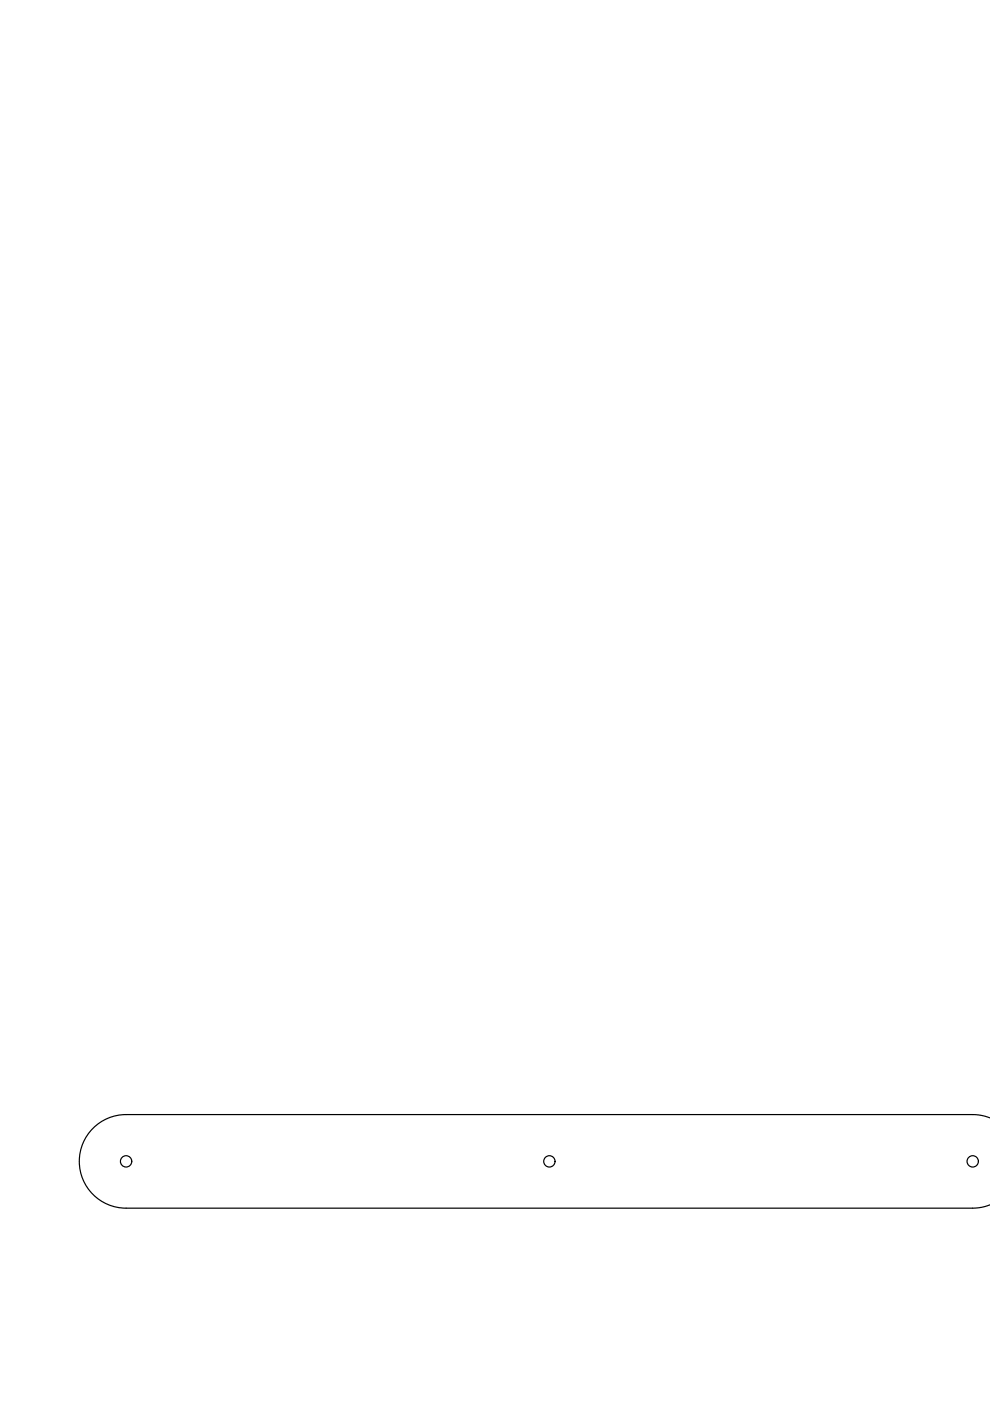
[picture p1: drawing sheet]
<svg xmlns="http://www.w3.org/2000/svg" width="210mm" height="297mm" viewBox="0 0 210 297" stroke-linecap="round" stroke-linejoin="round" font-family="sans-serif">
<!-- layer: 0 -->
<g fill="none" stroke="#000" stroke-width=".25">
<path d="M210 237l-1.8-.5-2-.2h-179.5a9.9 9.9 0 0 0-9.9 9.9 9.9 9.9 0 0 0 9.9 10h179.5l2-.2 1.8-.6"/>
<circle cx="26.7" cy="246.2" r="1.2"/>
<circle cx="116.5" cy="246.2" r="1.2"/>
<circle cx="206.2" cy="246.2" r="1.2"/>
</g>
</svg>
